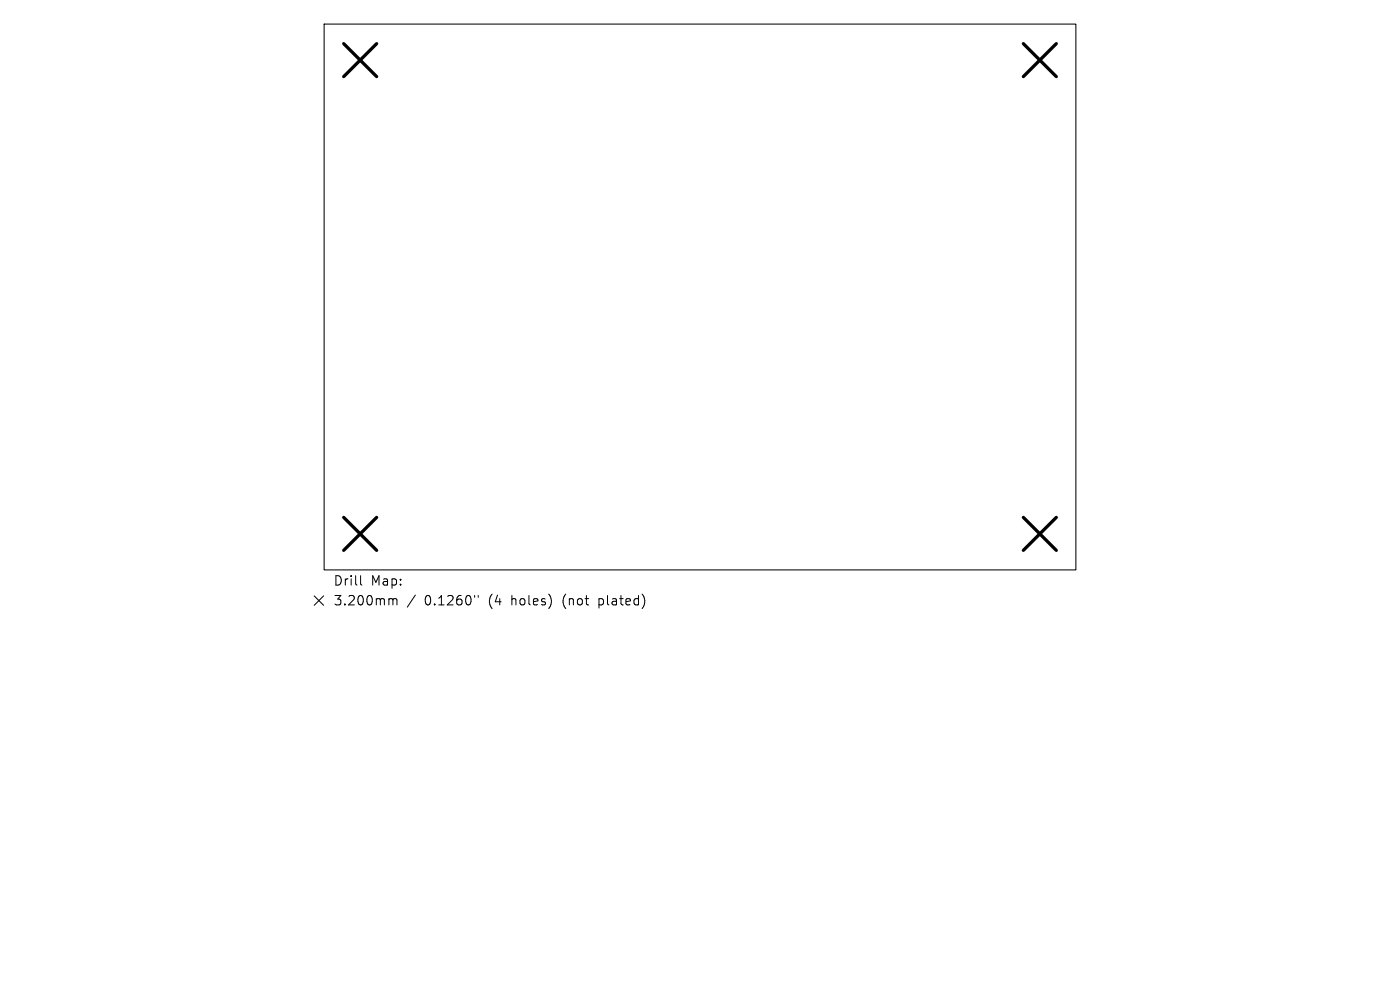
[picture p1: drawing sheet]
<svg xmlns="http://www.w3.org/2000/svg" width="297mm" height="210mm" viewBox="0 0 297 210" stroke-linecap="round" stroke-linejoin="round" font-family="sans-serif">
<defs><g id="words">
<g font-size="2.8">
<text x="70.7" y="124.5">Drill</text>
<text x="78.7" y="124.5">Map:</text>
<text x="70.7" y="128.7">3.200mm</text>
<text x="90.1" y="128.7">0.1260&quot;</text>
<text x="103.8" y="128.7">(4</text>
<text x="108.8" y="128.7">holes)</text>
<text x="119.8" y="128.7">(not</text>
<text x="127.7" y="128.7">plated)</text>
</g>
</g></defs>
<path d="M68.8 5.1h159.4v115.8h-159.4zM66.7 126.4l2 2M68.7 126.4l-2 2" fill="none" stroke="#000" stroke-width=".22"/>
<path d="M72.9 9.3l7 7M79.9 9.3l-7 7M217.1 9.3l7 7M224.1 9.3l-7 7M72.9 109.8l7 6.9M79.9 109.8l-7 6.9M217.1 109.8l7 6.9M224.1 109.8l-7 6.9" fill="none" stroke="#000" stroke-width=".7"/>
<path d="M76.5 122.1v1.7l.3 .3M82.8 127l.5 .1 .1 .2M83.4 127.3l.2-.3 .5 .1 .1 1.2M83.4 127.3v1M88.1 126.2l-1.7 2.6M100.7 126.3v.4M101.5 126.3v.4" fill="none" stroke="#000" stroke-width=".21"/>
<use href="#words"/>
</svg>
